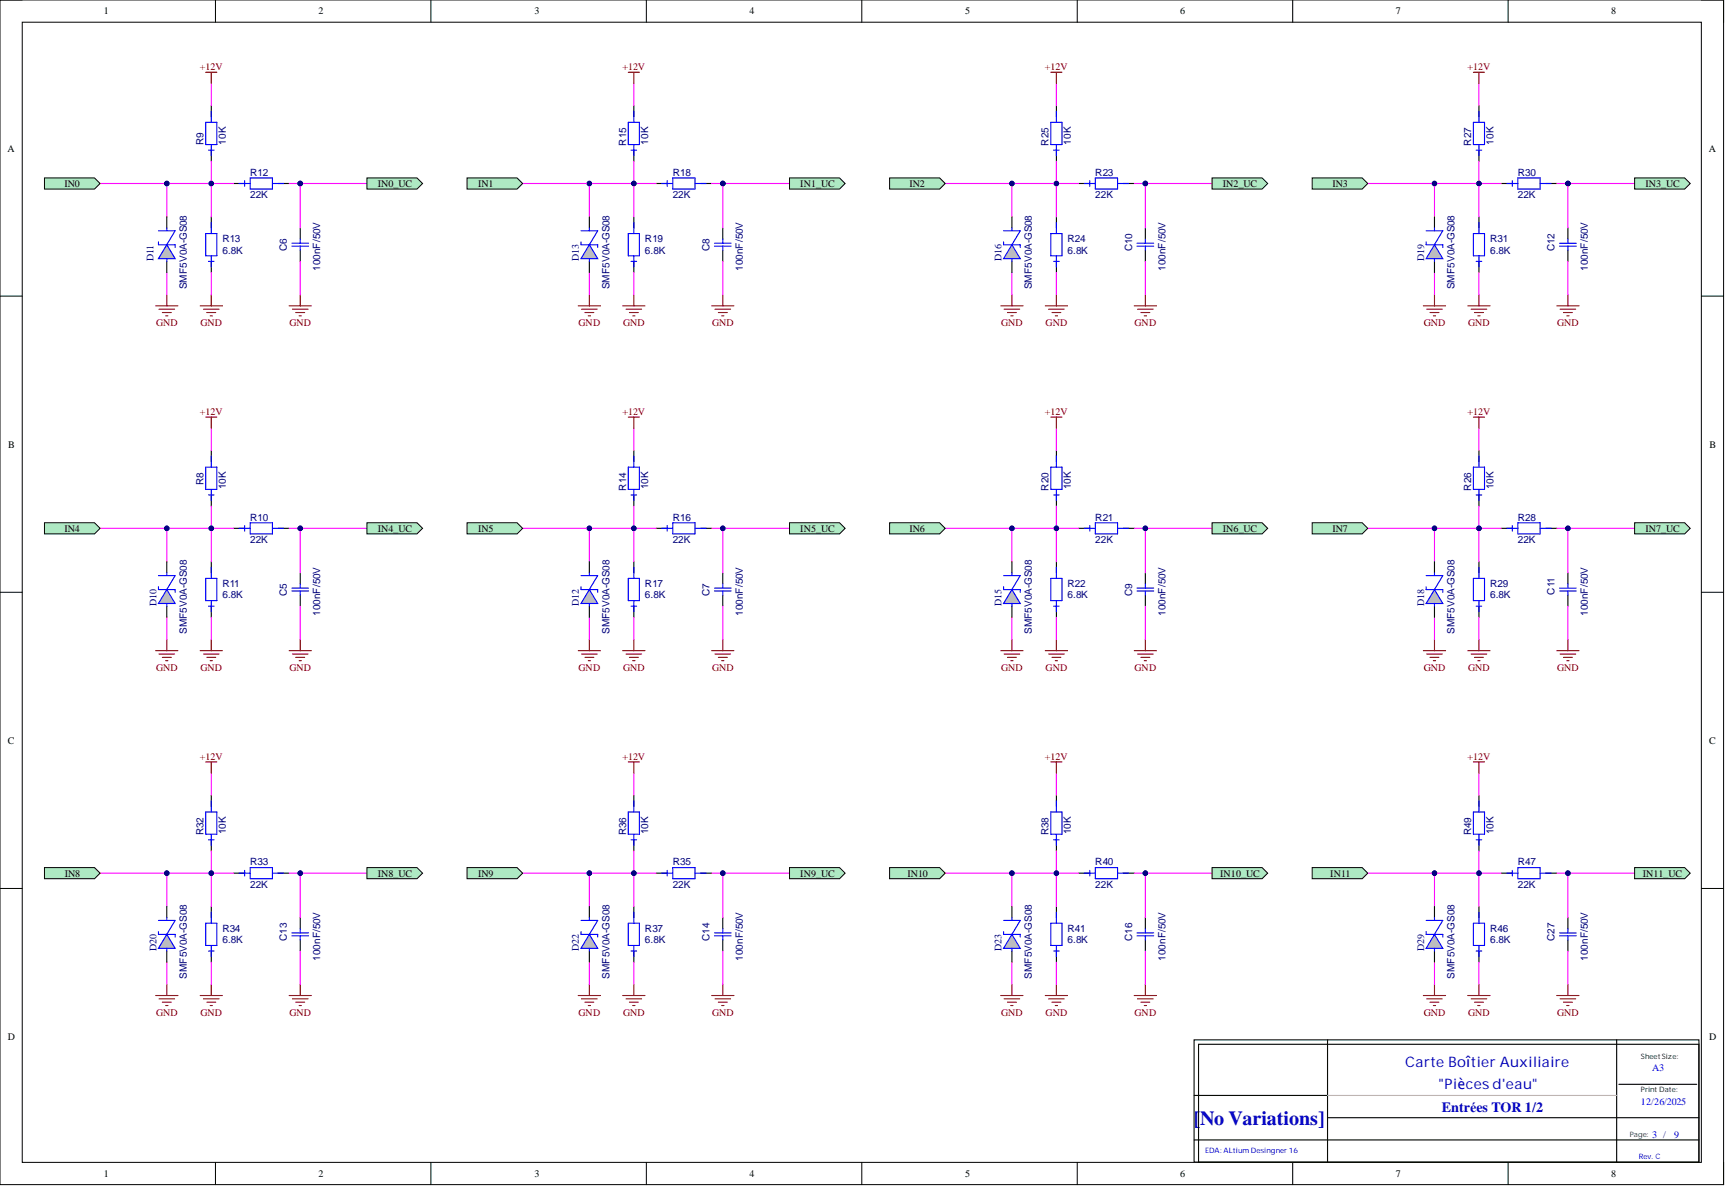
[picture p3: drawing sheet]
<svg xmlns="http://www.w3.org/2000/svg" width="393mm" height="271mm" viewBox="0 0 393 271" stroke-linecap="round" stroke-linejoin="round" font-family="sans-serif">
<defs><g id="words">
<text font-size="4.6" fill="#0000bf" x="271.9" y="256.1">[No Variations]</text>
<g font-size="3.3" fill="#0000bf">
<text x="320.1" y="243">Carte Boîtier Auxiliaire</text>
<text x="327.6" y="248">&quot;Pièces d'eau&quot;</text>
</g>
<text font-size="3.2" fill="#0000bf" x="328.4" y="253.3">Entrées TOR 1/2</text>
<g font-size="2.3">
<text x="23.6" y="3.3">1</text>
<text x="72.5" y="3.3">2</text>
<text x="121.7" y="3.3">3</text>
<text x="170.7" y="3.3">4</text>
<text x="219.8" y="3.3">5</text>
<text x="268.8" y="3.3">6</text>
<text x="317.9" y="3.3">7</text>
<text x="367" y="3.3">8</text>
<text x="1.7" y="34.5">A</text>
<text x="389.2" y="34.5">A</text>
<text x="14.7" y="42.6">IN0</text>
<text x="86" y="42.6">IN0_UC</text>
<text x="108.9" y="42.6">IN1</text>
<text x="182.3" y="42.6">IN1_UC</text>
<text x="207.2" y="42.6">IN2</text>
<text x="278.5" y="42.6">IN2_UC</text>
<text x="303.5" y="42.6">IN3</text>
<text x="374.8" y="42.6">IN3_UC</text>
<text x="1.9" y="101.9">B</text>
<text x="389.4" y="101.9">B</text>
<text x="14.7" y="121.1">IN4</text>
<text x="86" y="121.1">IN4_UC</text>
<text x="108.9" y="121.1">IN5</text>
<text x="182.3" y="121.1">IN5_UC</text>
<text x="207.2" y="121.1">IN6</text>
<text x="278.5" y="121.1">IN6_UC</text>
<text x="303.5" y="121.1">IN7</text>
<text x="374.8" y="121.1">IN7_UC</text>
<text x="1.8" y="169.4">C</text>
<text x="389.3" y="169.4">C</text>
<text x="14.8" y="199.6">IN8</text>
<text x="86" y="199.6">IN8_UC</text>
<text x="108.9" y="199.6">IN9</text>
<text x="182.3" y="199.6">IN9_UC</text>
<text x="206.7" y="199.6">IN10</text>
<text x="277.9" y="199.6">IN10_UC</text>
<text x="303" y="199.6">IN11</text>
<text x="374.2" y="199.6">IN11_UC</text>
<text x="1.8" y="236.9">D</text>
<text x="389.3" y="236.9">D</text>
<text x="23.6" y="268">1</text>
<text x="72.5" y="268">2</text>
<text x="121.7" y="268">3</text>
<text x="170.7" y="268">4</text>
<text x="219.8" y="268">5</text>
<text x="268.8" y="268">6</text>
<text x="317.9" y="268">7</text>
<text x="367" y="268">8</text>
</g>
<g font-size="2.3" fill="#800000">
<text x="45.5" y="16">+12V</text>
<text x="141.7" y="16">+12V</text>
<text x="238" y="16">+12V</text>
<text x="334.2" y="16">+12V</text>
<text x="35.5" y="74.2">GND</text>
<text x="45.7" y="74.2">GND</text>
<text x="65.9" y="74.2">GND</text>
<text x="131.8" y="74.2">GND</text>
<text x="141.9" y="74.2">GND</text>
<text x="162.2" y="74.2">GND</text>
<text x="228" y="74.2">GND</text>
<text x="238.2" y="74.2">GND</text>
<text x="258.4" y="74.2">GND</text>
<text x="324.3" y="74.2">GND</text>
<text x="334.4" y="74.2">GND</text>
<text x="354.7" y="74.2">GND</text>
<text x="45.5" y="94.5">+12V</text>
<text x="141.7" y="94.5">+12V</text>
<text x="238" y="94.5">+12V</text>
<text x="334.2" y="94.5">+12V</text>
<text x="35.5" y="152.8">GND</text>
<text x="45.7" y="152.8">GND</text>
<text x="65.9" y="152.8">GND</text>
<text x="131.8" y="152.8">GND</text>
<text x="141.9" y="152.8">GND</text>
<text x="162.2" y="152.8">GND</text>
<text x="228" y="152.8">GND</text>
<text x="238.2" y="152.8">GND</text>
<text x="258.4" y="152.8">GND</text>
<text x="324.3" y="152.8">GND</text>
<text x="334.4" y="152.8">GND</text>
<text x="354.7" y="152.8">GND</text>
<text x="45.5" y="173">+12V</text>
<text x="141.7" y="173">+12V</text>
<text x="238" y="173">+12V</text>
<text x="334.2" y="173">+12V</text>
<text x="35.5" y="231.3">GND</text>
<text x="45.7" y="231.3">GND</text>
<text x="65.9" y="231.3">GND</text>
<text x="131.8" y="231.3">GND</text>
<text x="141.9" y="231.3">GND</text>
<text x="162.2" y="231.3">GND</text>
<text x="228" y="231.3">GND</text>
<text x="238.2" y="231.3">GND</text>
<text x="258.4" y="231.3">GND</text>
<text x="324.3" y="231.3">GND</text>
<text x="334.4" y="231.3">GND</text>
<text x="354.7" y="231.3">GND</text>
</g>
<g font-size="2.3" fill="#000080">
<text x="46.3" y="32.9" transform="rotate(-90 46.3 32.9)">R9</text>
<text x="51.4" y="32.9" transform="rotate(-90 51.4 32.9)">10K</text>
<text x="142.6" y="33.2" transform="rotate(-90 142.6 33.2)">R15</text>
<text x="147.7" y="32.9" transform="rotate(-90 147.7 32.9)">10K</text>
<text x="238.8" y="33.2" transform="rotate(-90 238.8 33.2)">R25</text>
<text x="243.9" y="32.9" transform="rotate(-90 243.9 32.9)">10K</text>
<text x="335.1" y="33.2" transform="rotate(-90 335.1 33.2)">R27</text>
<text x="340.1" y="32.9" transform="rotate(-90 340.1 32.9)">10K</text>
<text x="57" y="40">R12</text>
<text x="153.2" y="40">R18</text>
<text x="249.5" y="40">R23</text>
<text x="345.7" y="40">R30</text>
<text x="57" y="45.1">22K</text>
<text x="153.2" y="45.1">22K</text>
<text x="249.5" y="45.1">22K</text>
<text x="345.7" y="45.1">22K</text>
<text x="35" y="59.5" transform="rotate(-90 35 59.5)">D11</text>
<text x="50.7" y="57.8">6.8K</text>
<text x="50.7" y="55.2">R13</text>
<text x="65.3" y="57.2" transform="rotate(-90 65.3 57.2)">C6</text>
<text x="131.9" y="59.5" transform="rotate(-90 131.9 59.5)">D13</text>
<text x="146.9" y="57.8">6.8K</text>
<text x="146.9" y="55.2">R19</text>
<text x="161.6" y="57.2" transform="rotate(-90 161.6 57.2)">C8</text>
<text x="228.1" y="59.5" transform="rotate(-90 228.1 59.5)">D16</text>
<text x="243.1" y="57.8">6.8K</text>
<text x="243.1" y="55.2">R24</text>
<text x="257.8" y="57.2" transform="rotate(-90 257.8 57.2)">C10</text>
<text x="324.4" y="59.5" transform="rotate(-90 324.4 59.5)">D19</text>
<text x="339.4" y="57.8">6.8K</text>
<text x="339.4" y="55.2">R31</text>
<text x="354.1" y="57.2" transform="rotate(-90 354.1 57.2)">C12</text>
<text x="42.5" y="65.9" transform="rotate(-90 42.5 65.9)">SMF5V0A-GS08</text>
<text x="72.9" y="61.7" transform="rotate(-90 72.9 61.7)">100nF/50V</text>
<text x="138.8" y="65.9" transform="rotate(-90 138.8 65.9)">SMF5V0A-GS08</text>
<text x="169.2" y="61.7" transform="rotate(-90 169.2 61.7)">100nF/50V</text>
<text x="235" y="65.9" transform="rotate(-90 235 65.9)">SMF5V0A-GS08</text>
<text x="265.4" y="61.7" transform="rotate(-90 265.4 61.7)">100nF/50V</text>
<text x="331.3" y="65.9" transform="rotate(-90 331.3 65.9)">SMF5V0A-GS08</text>
<text x="361.7" y="61.7" transform="rotate(-90 361.7 61.7)">100nF/50V</text>
<text x="46.3" y="110.5" transform="rotate(-90 46.3 110.5)">R8</text>
<text x="51.4" y="111.5" transform="rotate(-90 51.4 111.5)">10K</text>
<text x="142.6" y="111.7" transform="rotate(-90 142.6 111.7)">R14</text>
<text x="147.7" y="111.5" transform="rotate(-90 147.7 111.5)">10K</text>
<text x="238.8" y="111.7" transform="rotate(-90 238.8 111.7)">R20</text>
<text x="243.9" y="111.5" transform="rotate(-90 243.9 111.5)">10K</text>
<text x="335.1" y="111.7" transform="rotate(-90 335.1 111.7)">R26</text>
<text x="340.1" y="111.5" transform="rotate(-90 340.1 111.5)">10K</text>
<text x="57" y="118.6">R10</text>
<text x="153.2" y="118.6">R16</text>
<text x="249.5" y="118.6">R21</text>
<text x="345.7" y="118.6">R28</text>
<text x="57" y="123.6">22K</text>
<text x="153.2" y="123.6">22K</text>
<text x="249.5" y="123.6">22K</text>
<text x="345.7" y="123.6">22K</text>
<text x="50.7" y="136.3">6.8K</text>
<text x="50.7" y="133.8">R11</text>
<text x="65.3" y="135.8" transform="rotate(-90 65.3 135.8)">C5</text>
<text x="146.9" y="136.3">6.8K</text>
<text x="146.9" y="133.8">R17</text>
<text x="161.6" y="135.8" transform="rotate(-90 161.6 135.8)">C7</text>
<text x="243.1" y="136.3">6.8K</text>
<text x="243.1" y="133.8">R22</text>
<text x="257.8" y="135.8" transform="rotate(-90 257.8 135.8)">C9</text>
<text x="339.4" y="136.3">6.8K</text>
<text x="339.4" y="133.8">R29</text>
<text x="354.1" y="135.5" transform="rotate(-90 354.1 135.5)">C11</text>
<text x="35.6" y="138.1" transform="rotate(-90 35.6 138.1)">D10</text>
<text x="72.9" y="140.3" transform="rotate(-90 72.9 140.3)">100nF/50V</text>
<text x="131.9" y="138.1" transform="rotate(-90 131.9 138.1)">D12</text>
<text x="169.2" y="140.3" transform="rotate(-90 169.2 140.3)">100nF/50V</text>
<text x="228.1" y="138.1" transform="rotate(-90 228.1 138.1)">D15</text>
<text x="265.4" y="140.3" transform="rotate(-90 265.4 140.3)">100nF/50V</text>
<text x="324.4" y="138.1" transform="rotate(-90 324.4 138.1)">D18</text>
<text x="361.7" y="140.3" transform="rotate(-90 361.7 140.3)">100nF/50V</text>
<text x="42.5" y="144.4" transform="rotate(-90 42.5 144.4)">SMF5V0A-GS08</text>
<text x="138.8" y="144.4" transform="rotate(-90 138.8 144.4)">SMF5V0A-GS08</text>
<text x="235" y="144.4" transform="rotate(-90 235 144.4)">SMF5V0A-GS08</text>
<text x="331.3" y="144.4" transform="rotate(-90 331.3 144.4)">SMF5V0A-GS08</text>
<text x="46.3" y="190.3" transform="rotate(-90 46.3 190.3)">R32</text>
<text x="51.4" y="190" transform="rotate(-90 51.4 190)">10K</text>
<text x="142.6" y="190.3" transform="rotate(-90 142.6 190.3)">R36</text>
<text x="147.7" y="190" transform="rotate(-90 147.7 190)">10K</text>
<text x="238.8" y="190.3" transform="rotate(-90 238.8 190.3)">R38</text>
<text x="243.9" y="190" transform="rotate(-90 243.9 190)">10K</text>
<text x="335.1" y="190.3" transform="rotate(-90 335.1 190.3)">R49</text>
<text x="340.1" y="190" transform="rotate(-90 340.1 190)">10K</text>
<text x="57" y="197.1">R33</text>
<text x="153.2" y="197.1">R35</text>
<text x="249.5" y="197.1">R40</text>
<text x="345.7" y="197.1">R47</text>
<text x="57" y="202.2">22K</text>
<text x="153.2" y="202.2">22K</text>
<text x="249.5" y="202.2">22K</text>
<text x="345.7" y="202.2">22K</text>
<text x="50.7" y="214.8">6.8K</text>
<text x="50.7" y="212.3">R34</text>
<text x="65.3" y="214.3" transform="rotate(-90 65.3 214.3)">C13</text>
<text x="146.9" y="214.8">6.8K</text>
<text x="146.9" y="212.3">R37</text>
<text x="161.6" y="214.3" transform="rotate(-90 161.6 214.3)">C14</text>
<text x="243.1" y="214.8">6.8K</text>
<text x="243.1" y="212.3">R41</text>
<text x="257.8" y="214.3" transform="rotate(-90 257.8 214.3)">C16</text>
<text x="339.4" y="214.8">6.8K</text>
<text x="339.4" y="212.3">R46</text>
<text x="354.1" y="214.3" transform="rotate(-90 354.1 214.3)">C27</text>
<text x="35.6" y="216.6" transform="rotate(-90 35.6 216.6)">D20</text>
<text x="72.9" y="218.8" transform="rotate(-90 72.9 218.8)">100nF/50V</text>
<text x="131.9" y="216.6" transform="rotate(-90 131.9 216.6)">D22</text>
<text x="169.2" y="218.8" transform="rotate(-90 169.2 218.8)">100nF/50V</text>
<text x="228.1" y="216.6" transform="rotate(-90 228.1 216.6)">D23</text>
<text x="265.4" y="218.8" transform="rotate(-90 265.4 218.8)">100nF/50V</text>
<text x="324.4" y="216.6" transform="rotate(-90 324.4 216.6)">D29</text>
<text x="361.7" y="218.8" transform="rotate(-90 361.7 218.8)">100nF/50V</text>
<text x="42.5" y="222.9" transform="rotate(-90 42.5 222.9)">SMF5V0A-GS08</text>
<text x="138.8" y="222.9" transform="rotate(-90 138.8 222.9)">SMF5V0A-GS08</text>
<text x="235" y="222.9" transform="rotate(-90 235 222.9)">SMF5V0A-GS08</text>
<text x="331.3" y="222.9" transform="rotate(-90 331.3 222.9)">SMF5V0A-GS08</text>
</g>
<g font-size="2.3" fill="#00f">
<text x="376.3" y="244">A3</text>
<text x="373.7" y="251.6">12/26/2025</text>
<text x="376.3" y="259.2">3 /</text>
<text x="381.3" y="259.2">9</text>
</g>
<text font-size="1.7" fill="#172721" x="373.7" y="241.2">SheetSize:</text>
<text font-size="1.7" fill="#001b31" x="373.7" y="248.8">Print Date:</text>
<g font-size="1.7" fill="#00f">
<text x="274.5" y="262.7">EDA: ALtium Desingner 16</text>
<text x="373.2" y="264">Rev. C</text>
</g>
<text font-size="1.7" fill="#323543" x="371.2" y="258.9">Page:</text>
</g></defs>
<g fill="none" stroke="#000" stroke-width=".23">
<path d="M0 0h392.6v269.8h-392.6zM0 0h5.1M49.1 0v5.1M98.1 0v5.1M147.2 0v5.1M196.3 0v5.1M245.4 0v5.1M294.4 0v5.1M343.5 0v5.1M387.5 0h5.1v5.1M5.1 5.1h382.4v259.6h-382.4zM0 67.4h5.1"/>
<path d="M387.5 67.4h5.1M0 134.9h5.1M387.5 134.9h5.1M0 202.4h5.1M387.5 202.4h5.1M49.1 264.7v5.1M98.1 264.7v5.1M147.2 264.7v5.1M196.3 264.7v5.1M245.4 264.7v5.1M294.4 264.7v5.1M343.5 264.7v5.1"/>
<path d="M392.6 264.7v5.1"/>
</g>
<path d="M53.2 41.8h2.5M63.3 41.8h2.6M68.4 51.9v2.6M68.4 57v2.5" fill="none" stroke="#000" stroke-width=".25"/>
<path d="M54.5 41.8h2.5M55.7 41.2v1.2M57 40.5h5.1v2.6h-5.1zM62.1 41.8h2.5M66.5 56.1h3.8M66.5 55.4h3.8M68.4 54.5v.9M68.4 56.1v.9" fill="none" stroke="#00f" stroke-width=".25"/>
<path d="M65.9 69.7h5M66.6 70.4h3.6M67.4 71.2h2M68.1 71.9h.5M68.4 67.1v2.6" fill="none" stroke="#800000" stroke-width=".25"/>
<path d="M68.4 59.5v7.6M68.4 41.8h15.2" fill="none" stroke="#f0f" stroke-width=".25"/>
<circle cx="68.4" cy="41.8" r=".51" fill="#000080"/>
<circle cx="68.4" cy="41.8" r=".51" fill="none" stroke="#000080" stroke-width=".23"/>
<path d="M48.1 24.1v2.5M48.1 34.2v2.5" fill="none" stroke="#000" stroke-width=".25"/>
<path d="M46.9 27.9h2.5v5h-2.5zM47.5 34.2h1.3M48.1 25.3v2.6M48.1 32.9v2.6" fill="none" stroke="#00f" stroke-width=".25"/>
<path d="M48.1 36.7v5.1h5.1" fill="none" stroke="#f0f" stroke-width=".25"/>
<circle cx="48.1" cy="41.8" r=".51" fill="#000080"/>
<circle cx="48.1" cy="41.8" r=".51" fill="none" stroke="#000080" stroke-width=".23"/>
<path d="M48.1 19v5.1M38 41.8v7.6" fill="none" stroke="#f0f" stroke-width=".25"/>
<circle cx="38" cy="41.8" r=".51" fill="#000080"/>
<circle cx="38" cy="41.8" r=".51" fill="none" stroke="#000080" stroke-width=".23"/>
<path d="M35.5 69.7h5M36.2 70.4h3.6M37 71.2h2M37.7 71.9h.5M38 67.1v2.6" fill="none" stroke="#800000" stroke-width=".25"/>
<path d="M38 62.1v5" fill="none" stroke="#f0f" stroke-width=".25"/>
<path d="M83.6 40.5h11.4l1.2 1.3-1.2 1.3h-11.4z" fill-rule="evenodd" fill="#aee9c3"/>
<path d="M83.6 40.5h11.4l1.2 1.3-1.2 1.3h-11.4z" fill="none" stroke="#000" stroke-width=".23"/>
<path d="M46.9 16.5h2.5M48.1 16.5v2.5M45.6 69.7h5.1M46.3 70.4h3.6M47.1 71.2h2M47.9 71.9h.5M48.1 67.1v2.6" fill="none" stroke="#800000" stroke-width=".25"/>
<path d="M48.1 49.4v2.5M48.1 59.5v2.6" fill="none" stroke="#000" stroke-width=".25"/>
<path d="M46.9 53.2h2.5v5.1h-2.5zM47.5 59.5h1.3M48.1 50.7v2.5M48.1 58.3v2.5" fill="none" stroke="#00f" stroke-width=".25"/>
<path d="M22.8 41.8h25.3v7.6M48.1 62.1v5" fill="none" stroke="#f0f" stroke-width=".25"/>
<circle cx="48.1" cy="41.8" r=".51" fill="#000080"/>
<circle cx="48.1" cy="41.8" r=".51" fill="none" stroke="#000080" stroke-width=".23"/>
<circle cx="38" cy="41.8" r=".51" fill="#000080"/>
<circle cx="38" cy="41.8" r=".51" fill="none" stroke="#000080" stroke-width=".23"/>
<path d="M10.1 40.5h11.4l1.3 1.3-1.3 1.3h-11.4z" fill-rule="evenodd" fill="#aee9c3"/>
<path d="M10.1 40.5h11.4l1.3 1.3-1.3 1.3h-11.4z" fill="none" stroke="#000" stroke-width=".23"/>
<path d="M149.4 41.8h2.6M159.6 41.8h2.5M164.6 51.9v2.6M164.6 57v2.5" fill="none" stroke="#000" stroke-width=".25"/>
<path d="M150.7 41.8h2.5M152 41.2v1.2M153.2 40.5h5.1v2.6h-5.1zM158.3 41.8h2.5M162.7 56.1h3.8M162.7 55.4h3.8M164.6 54.5v.9M164.6 56.1v.9" fill="none" stroke="#00f" stroke-width=".25"/>
<path d="M162.1 69.7h5.1M162.9 70.4h3.5M163.6 71.2h2M164.4 71.9h.5M164.6 67.1v2.6" fill="none" stroke="#800000" stroke-width=".25"/>
<path d="M164.6 59.5v7.6M164.6 41.8h15.2" fill="none" stroke="#f0f" stroke-width=".25"/>
<circle cx="164.6" cy="41.8" r=".51" fill="#000080"/>
<circle cx="164.6" cy="41.8" r=".51" fill="none" stroke="#000080" stroke-width=".23"/>
<path d="M144.4 24.1v2.5M144.4 34.2v2.5" fill="none" stroke="#000" stroke-width=".25"/>
<path d="M143.1 27.9h2.5v5h-2.5zM143.7 34.2h1.3M144.4 25.3v2.6M144.4 32.9v2.6" fill="none" stroke="#00f" stroke-width=".25"/>
<path d="M144.4 36.7v5.1h5" fill="none" stroke="#f0f" stroke-width=".25"/>
<circle cx="144.4" cy="41.8" r=".51" fill="#000080"/>
<circle cx="144.4" cy="41.8" r=".51" fill="none" stroke="#000080" stroke-width=".23"/>
<path d="M144.4 19v5.1M134.2 41.8v7.6" fill="none" stroke="#f0f" stroke-width=".25"/>
<circle cx="134.2" cy="41.8" r=".51" fill="#000080"/>
<circle cx="134.2" cy="41.8" r=".51" fill="none" stroke="#000080" stroke-width=".23"/>
<path d="M131.7 69.7h5.1M132.5 70.4h3.5M133.2 71.2h2M134 71.9h.5M134.2 67.1v2.6" fill="none" stroke="#800000" stroke-width=".25"/>
<path d="M134.2 62.1v5" fill="none" stroke="#f0f" stroke-width=".25"/>
<path d="M179.8 40.5h11.4l1.3 1.3-1.3 1.3h-11.4z" fill-rule="evenodd" fill="#aee9c3"/>
<path d="M179.8 40.5h11.4l1.3 1.3-1.3 1.3h-11.4z" fill="none" stroke="#000" stroke-width=".23"/>
<path d="M143.1 16.5h2.5M144.4 16.5v2.5M141.8 69.7h5.1M142.6 70.4h3.5M143.4 71.2h2M144.1 71.9h.5M144.4 67.1v2.6" fill="none" stroke="#800000" stroke-width=".25"/>
<path d="M144.4 49.4v2.5M144.4 59.5v2.6" fill="none" stroke="#000" stroke-width=".25"/>
<path d="M143.1 53.2h2.5v5.1h-2.5zM143.7 59.5h1.3M144.4 50.7v2.5M144.4 58.3v2.5" fill="none" stroke="#00f" stroke-width=".25"/>
<path d="M119 41.8h25.4v7.6M144.4 62.1v5" fill="none" stroke="#f0f" stroke-width=".25"/>
<circle cx="144.4" cy="41.8" r=".51" fill="#000080"/>
<circle cx="144.4" cy="41.8" r=".51" fill="none" stroke="#000080" stroke-width=".23"/>
<circle cx="134.2" cy="41.8" r=".51" fill="#000080"/>
<circle cx="134.2" cy="41.8" r=".51" fill="none" stroke="#000080" stroke-width=".23"/>
<path d="M106.4 40.5h11.4l1.2 1.3-1.2 1.3h-11.4z" fill-rule="evenodd" fill="#aee9c3"/>
<path d="M106.4 40.5h11.4l1.2 1.3-1.2 1.3h-11.4z" fill="none" stroke="#000" stroke-width=".23"/>
<path d="M245.7 41.8h2.5M255.8 41.8h2.5M260.9 51.9v2.6M260.9 57v2.5" fill="none" stroke="#000" stroke-width=".25"/>
<path d="M246.9 41.8h2.6M248.2 41.2v1.2M249.5 40.5h5v2.6h-5zM254.5 41.8h2.6M259 56.1h3.8M259 55.4h3.8M260.9 54.5v.9M260.9 56.1v.9" fill="none" stroke="#00f" stroke-width=".25"/>
<path d="M258.3 69.7h5.1M259.1 70.4h3.5M259.9 71.2h2M260.6 71.9h.5M260.9 67.1v2.6" fill="none" stroke="#800000" stroke-width=".25"/>
<path d="M260.9 59.5v7.6M260.9 41.8h15.2" fill="none" stroke="#f0f" stroke-width=".25"/>
<circle cx="260.9" cy="41.8" r=".51" fill="#000080"/>
<circle cx="260.9" cy="41.8" r=".51" fill="none" stroke="#000080" stroke-width=".23"/>
<path d="M240.6 24.1v2.5M240.6 34.2v2.5" fill="none" stroke="#000" stroke-width=".25"/>
<path d="M239.3 27.9h2.6v5h-2.6zM240 34.2h1.2M240.6 25.3v2.6M240.6 32.9v2.6" fill="none" stroke="#00f" stroke-width=".25"/>
<path d="M240.6 36.7v5.1h5.1" fill="none" stroke="#f0f" stroke-width=".25"/>
<circle cx="240.6" cy="41.8" r=".51" fill="#000080"/>
<circle cx="240.6" cy="41.8" r=".51" fill="none" stroke="#000080" stroke-width=".23"/>
<path d="M240.6 19v5.1M230.5 41.8v7.6" fill="none" stroke="#f0f" stroke-width=".25"/>
<circle cx="230.5" cy="41.8" r=".51" fill="#000080"/>
<circle cx="230.5" cy="41.8" r=".51" fill="none" stroke="#000080" stroke-width=".23"/>
<path d="M227.9 69.7h5.1M228.7 70.4h3.6M229.5 71.2h2M230.2 71.9h.5M230.5 67.1v2.6" fill="none" stroke="#800000" stroke-width=".25"/>
<path d="M230.5 62.1v5" fill="none" stroke="#f0f" stroke-width=".25"/>
<path d="M276.1 40.5h11.4l1.2 1.3-1.2 1.3h-11.4z" fill-rule="evenodd" fill="#aee9c3"/>
<path d="M276.1 40.5h11.4l1.2 1.3-1.2 1.3h-11.4z" fill="none" stroke="#000" stroke-width=".23"/>
<path d="M239.3 16.5h2.6M240.6 16.5v2.5M238.1 69.7h5M238.8 70.4h3.6M239.6 71.2h2M240.4 71.9h.5M240.6 67.1v2.6" fill="none" stroke="#800000" stroke-width=".25"/>
<path d="M240.6 49.4v2.5M240.6 59.5v2.6" fill="none" stroke="#000" stroke-width=".25"/>
<path d="M239.3 53.2h2.6v5.1h-2.6zM240 59.5h1.2M240.6 50.7v2.5M240.6 58.3v2.5" fill="none" stroke="#00f" stroke-width=".25"/>
<path d="M215.3 41.8h25.3v7.6M240.6 62.1v5" fill="none" stroke="#f0f" stroke-width=".25"/>
<circle cx="240.6" cy="41.8" r=".51" fill="#000080"/>
<circle cx="240.6" cy="41.8" r=".51" fill="none" stroke="#000080" stroke-width=".23"/>
<circle cx="230.5" cy="41.8" r=".51" fill="#000080"/>
<circle cx="230.5" cy="41.8" r=".51" fill="none" stroke="#000080" stroke-width=".23"/>
<path d="M202.6 40.5h11.4l1.3 1.3-1.3 1.3h-11.4z" fill-rule="evenodd" fill="#aee9c3"/>
<path d="M202.6 40.5h11.4l1.3 1.3-1.3 1.3h-11.4z" fill="none" stroke="#000" stroke-width=".23"/>
<path d="M341.9 41.8h2.5M352 41.8h2.6M357.1 51.9v2.6M357.1 57v2.5" fill="none" stroke="#000" stroke-width=".25"/>
<path d="M343.2 41.8h2.5M344.4 41.2v1.2M345.7 40.5h5.1v2.6h-5.1zM350.8 41.8h2.5M355.2 56.1h3.8M355.2 55.4h3.8M357.1 54.5v.9M357.1 56.1v.9" fill="none" stroke="#00f" stroke-width=".25"/>
<path d="M354.6 69.7h5M355.3 70.4h3.6M356.1 71.2h2M356.9 71.9h.5M357.1 67.1v2.6" fill="none" stroke="#800000" stroke-width=".25"/>
<path d="M357.1 59.5v7.6M357.1 41.8h15.2" fill="none" stroke="#f0f" stroke-width=".25"/>
<circle cx="357.1" cy="41.8" r=".51" fill="#000080"/>
<circle cx="357.1" cy="41.8" r=".51" fill="none" stroke="#000080" stroke-width=".23"/>
<path d="M336.9 24.1v2.5M336.9 34.2v2.5" fill="none" stroke="#000" stroke-width=".25"/>
<path d="M335.6 27.9h2.5v5h-2.5zM336.2 34.2h1.3M336.9 25.3v2.6M336.9 32.9v2.6" fill="none" stroke="#00f" stroke-width=".25"/>
<path d="M336.9 36.7v5.1h5" fill="none" stroke="#f0f" stroke-width=".25"/>
<circle cx="336.9" cy="41.8" r=".51" fill="#000080"/>
<circle cx="336.9" cy="41.8" r=".51" fill="none" stroke="#000080" stroke-width=".23"/>
<path d="M336.9 19v5.1M326.7 41.8v7.6" fill="none" stroke="#f0f" stroke-width=".25"/>
<circle cx="326.7" cy="41.8" r=".51" fill="#000080"/>
<circle cx="326.7" cy="41.8" r=".51" fill="none" stroke="#000080" stroke-width=".23"/>
<path d="M324.2 69.7h5.1M324.9 70.4h3.6M325.7 71.2h2M326.5 71.9h.5M326.7 67.1v2.6" fill="none" stroke="#800000" stroke-width=".25"/>
<path d="M326.7 62.1v5" fill="none" stroke="#f0f" stroke-width=".25"/>
<path d="M372.3 40.5h11.4l1.3 1.3-1.3 1.3h-11.4z" fill-rule="evenodd" fill="#aee9c3"/>
<path d="M372.3 40.5h11.4l1.3 1.3-1.3 1.3h-11.4z" fill="none" stroke="#000" stroke-width=".23"/>
<path d="M335.6 16.5h2.5M336.9 16.5v2.5M334.3 69.7h5.1M335.1 70.4h3.5M335.8 71.2h2.1M336.6 71.9h.5M336.9 67.1v2.6" fill="none" stroke="#800000" stroke-width=".25"/>
<path d="M336.9 49.4v2.5M336.9 59.5v2.6" fill="none" stroke="#000" stroke-width=".25"/>
<path d="M335.6 53.2h2.5v5.1h-2.5zM336.2 59.5h1.3M336.9 50.7v2.5M336.9 58.3v2.5" fill="none" stroke="#00f" stroke-width=".25"/>
<path d="M311.5 41.8h25.4v7.6M336.9 62.1v5" fill="none" stroke="#f0f" stroke-width=".25"/>
<circle cx="336.9" cy="41.8" r=".51" fill="#000080"/>
<circle cx="336.9" cy="41.8" r=".51" fill="none" stroke="#000080" stroke-width=".23"/>
<circle cx="326.7" cy="41.8" r=".51" fill="#000080"/>
<circle cx="326.7" cy="41.8" r=".51" fill="none" stroke="#000080" stroke-width=".23"/>
<path d="M298.9 40.5h11.4l1.2 1.3-1.2 1.3h-11.4z" fill-rule="evenodd" fill="#aee9c3"/>
<path d="M298.9 40.5h11.4l1.2 1.3-1.2 1.3h-11.4z" fill="none" stroke="#000" stroke-width=".23"/>
<path d="M53.2 120.3h2.5M63.3 120.3h2.6M68.4 130.5v2.5M68.4 135.5v2.6" fill="none" stroke="#000" stroke-width=".25"/>
<path d="M55.7 119.7v1.3M57 119.1h5.1v2.5h-5.1zM54.5 120.3h2.5M62.1 120.3h2.5M66.5 134.6h3.8M66.5 133.9h3.8M68.4 133v1M68.4 134.6v.9" fill="none" stroke="#00f" stroke-width=".25"/>
<path d="M65.9 120.3h2.5v10.2" fill="none" stroke="#f0f" stroke-width=".25"/>
<circle cx="68.4" cy="120.3" r=".51" fill="#000080"/>
<circle cx="68.4" cy="120.3" r=".51" fill="none" stroke="#000080" stroke-width=".23"/>
<path d="M65.9 148.2h5M66.6 149h3.6M67.4 149.7h2M68.1 150.5h.5M68.4 145.7v2.5" fill="none" stroke="#800000" stroke-width=".25"/>
<path d="M68.4 138.1v7.6M68.4 120.3h15.2" fill="none" stroke="#f0f" stroke-width=".25"/>
<circle cx="68.4" cy="120.3" r=".51" fill="#000080"/>
<circle cx="68.4" cy="120.3" r=".51" fill="none" stroke="#000080" stroke-width=".23"/>
<path d="M48.1 102.6v2.5M48.1 112.7v2.6" fill="none" stroke="#000" stroke-width=".25"/>
<path d="M46.9 106.4h2.5v5.1h-2.5zM47.5 112.7h1.3M48.1 103.9v2.5M48.1 111.5v2.5" fill="none" stroke="#00f" stroke-width=".25"/>
<path d="M48.1 115.3v5h5.1" fill="none" stroke="#f0f" stroke-width=".25"/>
<circle cx="48.1" cy="120.3" r=".51" fill="#000080"/>
<circle cx="48.1" cy="120.3" r=".51" fill="none" stroke="#000080" stroke-width=".23"/>
<path d="M48.1 97.5v5.1M38 120.3v7.6" fill="none" stroke="#f0f" stroke-width=".25"/>
<circle cx="38" cy="120.3" r=".51" fill="#000080"/>
<circle cx="38" cy="120.3" r=".51" fill="none" stroke="#000080" stroke-width=".23"/>
<path d="M35.5 148.2h5M36.2 149h3.6M37 149.7h2M37.7 150.5h.5M38 145.7v2.5" fill="none" stroke="#800000" stroke-width=".25"/>
<path d="M38 140.6v5.1" fill="none" stroke="#f0f" stroke-width=".25"/>
<path d="M83.6 119.1h11.4l1.2 1.2-1.2 1.3h-11.4z" fill-rule="evenodd" fill="#aee9c3"/>
<path d="M83.6 119.1h11.4l1.2 1.2-1.2 1.3h-11.4z" fill="none" stroke="#000" stroke-width=".23"/>
<path d="M46.9 95h2.5M48.1 95v2.5M45.6 148.2h5.1M46.3 149h3.6M47.1 149.7h2M47.9 150.5h.5M48.1 145.7v2.5" fill="none" stroke="#800000" stroke-width=".25"/>
<path d="M48.1 127.9v2.6M48.1 138.1v2.5" fill="none" stroke="#000" stroke-width=".25"/>
<path d="M46.9 131.7h2.5v5.1h-2.5zM47.5 138.1h1.3M48.1 129.2v2.5M48.1 136.8v2.5" fill="none" stroke="#00f" stroke-width=".25"/>
<path d="M22.8 120.3h25.3v7.6M48.1 140.6v5.1" fill="none" stroke="#f0f" stroke-width=".25"/>
<circle cx="48.1" cy="120.3" r=".51" fill="#000080"/>
<circle cx="48.1" cy="120.3" r=".51" fill="none" stroke="#000080" stroke-width=".23"/>
<circle cx="38" cy="120.3" r=".51" fill="#000080"/>
<circle cx="38" cy="120.3" r=".51" fill="none" stroke="#000080" stroke-width=".23"/>
<path d="M10.1 119.1h11.4l1.3 1.2-1.3 1.3h-11.4z" fill-rule="evenodd" fill="#aee9c3"/>
<path d="M10.1 119.1h11.4l1.3 1.2-1.3 1.3h-11.4z" fill="none" stroke="#000" stroke-width=".23"/>
<path d="M149.4 120.3h2.6M159.6 120.3h2.5M164.6 130.5v2.5M164.6 135.5v2.6" fill="none" stroke="#000" stroke-width=".25"/>
<path d="M152 119.7v1.3M153.2 119.1h5.1v2.5h-5.1zM150.7 120.3h2.5M158.3 120.3h2.5M162.7 134.6h3.8M162.7 133.9h3.8M164.6 133v1M164.6 134.6v.9" fill="none" stroke="#00f" stroke-width=".25"/>
<path d="M162.1 120.3h2.5v10.2" fill="none" stroke="#f0f" stroke-width=".25"/>
<circle cx="164.6" cy="120.3" r=".51" fill="#000080"/>
<circle cx="164.6" cy="120.3" r=".51" fill="none" stroke="#000080" stroke-width=".23"/>
<path d="M162.1 148.2h5.1M162.9 149h3.5M163.6 149.7h2M164.4 150.5h.5M164.6 145.7v2.5" fill="none" stroke="#800000" stroke-width=".25"/>
<path d="M164.6 138.1v7.6M164.6 120.3h15.2" fill="none" stroke="#f0f" stroke-width=".25"/>
<circle cx="164.6" cy="120.3" r=".51" fill="#000080"/>
<circle cx="164.6" cy="120.3" r=".51" fill="none" stroke="#000080" stroke-width=".23"/>
<path d="M144.4 102.6v2.5M144.4 112.7v2.6" fill="none" stroke="#000" stroke-width=".25"/>
<path d="M143.1 106.4h2.5v5.1h-2.5zM143.7 112.7h1.3M144.4 103.9v2.5M144.4 111.5v2.5" fill="none" stroke="#00f" stroke-width=".25"/>
<path d="M144.4 115.3v5h5" fill="none" stroke="#f0f" stroke-width=".25"/>
<circle cx="144.4" cy="120.3" r=".51" fill="#000080"/>
<circle cx="144.4" cy="120.3" r=".51" fill="none" stroke="#000080" stroke-width=".23"/>
<path d="M144.4 97.5v5.1M134.2 120.3v7.6" fill="none" stroke="#f0f" stroke-width=".25"/>
<circle cx="134.2" cy="120.3" r=".51" fill="#000080"/>
<circle cx="134.2" cy="120.3" r=".51" fill="none" stroke="#000080" stroke-width=".23"/>
<path d="M131.7 148.2h5.1M132.5 149h3.5M133.2 149.7h2M134 150.5h.5M134.2 145.7v2.5" fill="none" stroke="#800000" stroke-width=".25"/>
<path d="M134.2 140.6v5.1" fill="none" stroke="#f0f" stroke-width=".25"/>
<path d="M179.8 119.1h11.4l1.3 1.2-1.3 1.3h-11.4z" fill-rule="evenodd" fill="#aee9c3"/>
<path d="M179.8 119.1h11.4l1.3 1.2-1.3 1.3h-11.4z" fill="none" stroke="#000" stroke-width=".23"/>
<path d="M143.1 95h2.5M144.4 95v2.5M141.8 148.2h5.1M142.6 149h3.5M143.4 149.7h2M144.1 150.5h.5M144.4 145.7v2.5" fill="none" stroke="#800000" stroke-width=".25"/>
<path d="M144.4 127.9v2.6M144.4 138.1v2.5" fill="none" stroke="#000" stroke-width=".25"/>
<path d="M143.1 131.7h2.5v5.1h-2.5zM143.7 138.1h1.3M144.4 129.2v2.5M144.4 136.8v2.5" fill="none" stroke="#00f" stroke-width=".25"/>
<path d="M119 120.3h25.4v7.6M144.4 140.6v5.1" fill="none" stroke="#f0f" stroke-width=".25"/>
<circle cx="144.4" cy="120.3" r=".51" fill="#000080"/>
<circle cx="144.4" cy="120.3" r=".51" fill="none" stroke="#000080" stroke-width=".23"/>
<circle cx="134.2" cy="120.3" r=".51" fill="#000080"/>
<circle cx="134.2" cy="120.3" r=".51" fill="none" stroke="#000080" stroke-width=".23"/>
<path d="M106.4 119.1h11.4l1.2 1.2-1.2 1.3h-11.4z" fill-rule="evenodd" fill="#aee9c3"/>
<path d="M106.4 119.1h11.4l1.2 1.2-1.2 1.3h-11.4z" fill="none" stroke="#000" stroke-width=".23"/>
<path d="M245.7 120.3h2.5M255.8 120.3h2.5M260.9 130.5v2.5M260.9 135.5v2.6" fill="none" stroke="#000" stroke-width=".25"/>
<path d="M248.2 119.7v1.3M249.5 119.1h5v2.5h-5zM246.9 120.3h2.6M254.5 120.3h2.6M259 134.6h3.8M259 133.9h3.8M260.9 133v1M260.9 134.6v.9" fill="none" stroke="#00f" stroke-width=".25"/>
<path d="M258.3 120.3h2.6v10.2" fill="none" stroke="#f0f" stroke-width=".25"/>
<circle cx="260.9" cy="120.3" r=".51" fill="#000080"/>
<circle cx="260.9" cy="120.3" r=".51" fill="none" stroke="#000080" stroke-width=".23"/>
<path d="M258.3 148.2h5.1M259.1 149h3.5M259.9 149.7h2M260.6 150.5h.5M260.9 145.7v2.5" fill="none" stroke="#800000" stroke-width=".25"/>
<path d="M260.9 138.1v7.6M260.9 120.3h15.2" fill="none" stroke="#f0f" stroke-width=".25"/>
<circle cx="260.9" cy="120.3" r=".51" fill="#000080"/>
<circle cx="260.9" cy="120.3" r=".51" fill="none" stroke="#000080" stroke-width=".23"/>
<path d="M240.6 102.6v2.5M240.6 112.7v2.6" fill="none" stroke="#000" stroke-width=".25"/>
<path d="M239.3 106.4h2.6v5.1h-2.6zM240 112.7h1.2M240.6 103.9v2.5M240.6 111.5v2.5" fill="none" stroke="#00f" stroke-width=".25"/>
<path d="M240.6 115.3v5h5.1" fill="none" stroke="#f0f" stroke-width=".25"/>
<circle cx="240.6" cy="120.3" r=".51" fill="#000080"/>
<circle cx="240.6" cy="120.3" r=".51" fill="none" stroke="#000080" stroke-width=".23"/>
<path d="M240.6 97.5v5.1M230.5 120.3v7.6" fill="none" stroke="#f0f" stroke-width=".25"/>
<circle cx="230.5" cy="120.3" r=".51" fill="#000080"/>
<circle cx="230.5" cy="120.3" r=".51" fill="none" stroke="#000080" stroke-width=".23"/>
<path d="M227.9 148.2h5.1M228.7 149h3.6M229.5 149.7h2M230.2 150.5h.5M230.5 145.7v2.5" fill="none" stroke="#800000" stroke-width=".25"/>
<path d="M230.5 140.6v5.1" fill="none" stroke="#f0f" stroke-width=".25"/>
<path d="M276.1 119.1h11.4l1.2 1.2-1.2 1.3h-11.4z" fill-rule="evenodd" fill="#aee9c3"/>
<path d="M276.1 119.1h11.4l1.2 1.2-1.2 1.3h-11.4z" fill="none" stroke="#000" stroke-width=".23"/>
<path d="M239.3 95h2.6M240.6 95v2.5M238.1 148.2h5M238.8 149h3.6M239.6 149.7h2M240.4 150.5h.5M240.6 145.7v2.5" fill="none" stroke="#800000" stroke-width=".25"/>
<path d="M240.6 127.9v2.6M240.6 138.1v2.5" fill="none" stroke="#000" stroke-width=".25"/>
<path d="M239.3 131.7h2.6v5.1h-2.6zM240 138.1h1.2M240.6 129.2v2.5M240.6 136.8v2.5" fill="none" stroke="#00f" stroke-width=".25"/>
<path d="M215.3 120.3h25.3v7.6M240.6 140.6v5.1" fill="none" stroke="#f0f" stroke-width=".25"/>
<circle cx="240.6" cy="120.3" r=".51" fill="#000080"/>
<circle cx="240.6" cy="120.3" r=".51" fill="none" stroke="#000080" stroke-width=".23"/>
<circle cx="230.5" cy="120.3" r=".51" fill="#000080"/>
<circle cx="230.5" cy="120.3" r=".51" fill="none" stroke="#000080" stroke-width=".23"/>
<path d="M202.6 119.1h11.4l1.3 1.2-1.3 1.3h-11.4z" fill-rule="evenodd" fill="#aee9c3"/>
<path d="M202.6 119.1h11.4l1.3 1.2-1.3 1.3h-11.4z" fill="none" stroke="#000" stroke-width=".23"/>
<path d="M341.9 120.3h2.5M352 120.3h2.6M357.1 130.5v2.5M357.1 135.5v2.6" fill="none" stroke="#000" stroke-width=".25"/>
<path d="M344.4 119.7v1.3M345.7 119.1h5.1v2.5h-5.1zM343.2 120.3h2.5M350.8 120.3h2.5M355.2 134.6h3.8M355.2 134h3.8M357.1 133v1M357.1 134.6v.9" fill="none" stroke="#00f" stroke-width=".25"/>
<path d="M354.6 120.3h2.5v10.2" fill="none" stroke="#f0f" stroke-width=".25"/>
<circle cx="357.1" cy="120.3" r=".51" fill="#000080"/>
<circle cx="357.1" cy="120.3" r=".51" fill="none" stroke="#000080" stroke-width=".23"/>
<path d="M354.6 148.2h5M355.3 149h3.6M356.1 149.7h2M356.9 150.5h.5M357.1 145.7v2.5" fill="none" stroke="#800000" stroke-width=".25"/>
<path d="M357.1 138.1v7.6M357.1 120.3h15.2" fill="none" stroke="#f0f" stroke-width=".25"/>
<circle cx="357.1" cy="120.3" r=".51" fill="#000080"/>
<circle cx="357.1" cy="120.3" r=".51" fill="none" stroke="#000080" stroke-width=".23"/>
<path d="M336.9 102.6v2.5M336.9 112.7v2.6" fill="none" stroke="#000" stroke-width=".25"/>
<path d="M335.6 106.4h2.5v5.1h-2.5zM336.2 112.7h1.3M336.9 103.9v2.5M336.9 111.5v2.5" fill="none" stroke="#00f" stroke-width=".25"/>
<path d="M336.9 115.3v5h5" fill="none" stroke="#f0f" stroke-width=".25"/>
<circle cx="336.9" cy="120.3" r=".51" fill="#000080"/>
<circle cx="336.9" cy="120.3" r=".51" fill="none" stroke="#000080" stroke-width=".23"/>
<path d="M336.9 97.5v5.1M326.7 120.3v7.6" fill="none" stroke="#f0f" stroke-width=".25"/>
<circle cx="326.7" cy="120.3" r=".51" fill="#000080"/>
<circle cx="326.7" cy="120.3" r=".51" fill="none" stroke="#000080" stroke-width=".23"/>
<path d="M324.2 148.2h5.1M324.9 149h3.6M325.7 149.7h2M326.5 150.5h.5M326.7 145.7v2.5" fill="none" stroke="#800000" stroke-width=".25"/>
<path d="M326.7 140.6v5.1" fill="none" stroke="#f0f" stroke-width=".25"/>
<path d="M372.3 119.1h11.4l1.3 1.2-1.3 1.3h-11.4z" fill-rule="evenodd" fill="#aee9c3"/>
<path d="M372.3 119.1h11.4l1.3 1.2-1.3 1.3h-11.4z" fill="none" stroke="#000" stroke-width=".23"/>
<path d="M335.6 95h2.5M336.9 95v2.5M334.3 148.2h5.1M335.1 149h3.5M335.8 149.7h2.1M336.6 150.5h.5M336.9 145.7v2.5" fill="none" stroke="#800000" stroke-width=".25"/>
<path d="M336.9 127.9v2.6M336.9 138.1v2.5" fill="none" stroke="#000" stroke-width=".25"/>
<path d="M335.6 131.7h2.5v5.1h-2.5zM336.2 138.1h1.3M336.9 129.2v2.5M336.9 136.8v2.5" fill="none" stroke="#00f" stroke-width=".25"/>
<path d="M311.5 120.3h25.4v7.6M336.9 140.6v5.1" fill="none" stroke="#f0f" stroke-width=".25"/>
<circle cx="336.9" cy="120.3" r=".51" fill="#000080"/>
<circle cx="336.9" cy="120.3" r=".51" fill="none" stroke="#000080" stroke-width=".23"/>
<circle cx="326.7" cy="120.3" r=".51" fill="#000080"/>
<circle cx="326.7" cy="120.3" r=".51" fill="none" stroke="#000080" stroke-width=".23"/>
<path d="M298.9 119.1h11.4l1.2 1.2-1.2 1.3h-11.4z" fill-rule="evenodd" fill="#aee9c3"/>
<path d="M298.9 119.1h11.4l1.2 1.2-1.2 1.3h-11.4z" fill="none" stroke="#000" stroke-width=".23"/>
<path d="M53.2 198.9h2.5M63.3 198.9h2.6M68.4 209v2.5M68.4 214.1v2.5" fill="none" stroke="#000" stroke-width=".25"/>
<path d="M54.5 198.9h2.5M55.7 198.2v1.3M57 197.6h5.1v2.5h-5.1zM62.1 198.9h2.5M66.5 213.1h3.8M66.5 212.5h3.8M68.4 211.5v1M68.4 213.1v1" fill="none" stroke="#00f" stroke-width=".25"/>
<path d="M65.9 198.9h2.5v10.1" fill="none" stroke="#f0f" stroke-width=".25"/>
<circle cx="68.4" cy="198.9" r=".51" fill="#000080"/>
<circle cx="68.4" cy="198.9" r=".51" fill="none" stroke="#000080" stroke-width=".23"/>
<path d="M65.9 226.7h5M66.6 227.5h3.6M67.4 228.3h2M68.1 229h.5M68.4 224.2v2.5" fill="none" stroke="#800000" stroke-width=".25"/>
<path d="M68.4 198.9h15.2M68.4 216.6v7.6" fill="none" stroke="#f0f" stroke-width=".25"/>
<circle cx="68.4" cy="198.9" r=".51" fill="#000080"/>
<circle cx="68.4" cy="198.9" r=".51" fill="none" stroke="#000080" stroke-width=".23"/>
<path d="M48.1 181.1v2.6M48.1 191.3v2.5" fill="none" stroke="#000" stroke-width=".25"/>
<path d="M46.9 184.9h2.5v5.1h-2.5zM47.5 191.3h1.3M48.1 182.4v2.5M48.1 190v2.5" fill="none" stroke="#00f" stroke-width=".25"/>
<path d="M48.1 193.8v5.1h5.1" fill="none" stroke="#f0f" stroke-width=".25"/>
<circle cx="48.1" cy="198.9" r=".51" fill="#000080"/>
<circle cx="48.1" cy="198.9" r=".51" fill="none" stroke="#000080" stroke-width=".23"/>
<path d="M48.1 176.1v5M38 198.9v7.6" fill="none" stroke="#f0f" stroke-width=".25"/>
<circle cx="38" cy="198.9" r=".51" fill="#000080"/>
<circle cx="38" cy="198.9" r=".51" fill="none" stroke="#000080" stroke-width=".23"/>
<path d="M35.5 226.7h5M36.2 227.5h3.6M37 228.3h2M37.7 229h.5M38 224.2v2.5" fill="none" stroke="#800000" stroke-width=".25"/>
<path d="M38 219.1v5.1" fill="none" stroke="#f0f" stroke-width=".25"/>
<path d="M83.6 197.6h11.4l1.2 1.3-1.2 1.2h-11.4z" fill-rule="evenodd" fill="#aee9c3"/>
<path d="M83.6 197.6h11.4l1.2 1.3-1.2 1.2h-11.4z" fill="none" stroke="#000" stroke-width=".23"/>
<path d="M46.9 173.5h2.5M48.1 173.5v2.6M45.6 226.7h5.1M46.3 227.5h3.6M47.1 228.3h2M47.9 229h.5M48.1 224.2v2.5" fill="none" stroke="#800000" stroke-width=".25"/>
<path d="M48.1 206.5v2.5M48.1 216.6v2.5" fill="none" stroke="#000" stroke-width=".25"/>
<path d="M46.9 210.3h2.5v5h-2.5zM47.5 216.6h1.3M48.1 207.7v2.6M48.1 215.3v2.6" fill="none" stroke="#00f" stroke-width=".25"/>
<path d="M22.8 198.9h25.3v7.6M48.1 219.1v5.1" fill="none" stroke="#f0f" stroke-width=".25"/>
<circle cx="48.1" cy="198.9" r=".51" fill="#000080"/>
<circle cx="48.1" cy="198.9" r=".51" fill="none" stroke="#000080" stroke-width=".23"/>
<circle cx="38" cy="198.9" r=".51" fill="#000080"/>
<circle cx="38" cy="198.9" r=".51" fill="none" stroke="#000080" stroke-width=".23"/>
<path d="M10.1 197.6h11.4l1.3 1.3-1.3 1.2h-11.4z" fill-rule="evenodd" fill="#aee9c3"/>
<path d="M10.1 197.6h11.4l1.3 1.3-1.3 1.2h-11.4z" fill="none" stroke="#000" stroke-width=".23"/>
<path d="M149.4 198.9h2.6M159.6 198.9h2.5M164.6 209v2.5M164.6 214.1v2.5" fill="none" stroke="#000" stroke-width=".25"/>
<path d="M150.7 198.9h2.5M152 198.2v1.3M153.2 197.6h5.1v2.5h-5.1zM158.3 198.9h2.5M162.7 213.1h3.8M162.7 212.5h3.8M164.6 211.5v1M164.6 213.1v1" fill="none" stroke="#00f" stroke-width=".25"/>
<path d="M162.1 198.9h2.5v10.1" fill="none" stroke="#f0f" stroke-width=".25"/>
<circle cx="164.6" cy="198.9" r=".51" fill="#000080"/>
<circle cx="164.6" cy="198.9" r=".51" fill="none" stroke="#000080" stroke-width=".23"/>
<path d="M162.1 226.7h5.1M162.9 227.5h3.5M163.6 228.3h2M164.4 229h.5M164.6 224.2v2.5" fill="none" stroke="#800000" stroke-width=".25"/>
<path d="M164.6 198.9h15.2M164.6 216.6v7.6" fill="none" stroke="#f0f" stroke-width=".25"/>
<circle cx="164.6" cy="198.9" r=".51" fill="#000080"/>
<circle cx="164.6" cy="198.9" r=".51" fill="none" stroke="#000080" stroke-width=".23"/>
<path d="M144.4 181.1v2.6M144.4 191.3v2.5" fill="none" stroke="#000" stroke-width=".25"/>
<path d="M143.1 184.9h2.5v5.1h-2.5zM143.7 191.3h1.3M144.4 182.4v2.5M144.4 190v2.5" fill="none" stroke="#00f" stroke-width=".25"/>
<path d="M144.4 193.8v5.1h5" fill="none" stroke="#f0f" stroke-width=".25"/>
<circle cx="144.4" cy="198.9" r=".51" fill="#000080"/>
<circle cx="144.4" cy="198.9" r=".51" fill="none" stroke="#000080" stroke-width=".23"/>
<path d="M144.4 176.1v5M134.2 198.9v7.6" fill="none" stroke="#f0f" stroke-width=".25"/>
<circle cx="134.2" cy="198.9" r=".51" fill="#000080"/>
<circle cx="134.2" cy="198.9" r=".51" fill="none" stroke="#000080" stroke-width=".23"/>
<path d="M131.7 226.7h5.1M132.5 227.5h3.5M133.2 228.3h2M134 229h.5M134.2 224.2v2.5" fill="none" stroke="#800000" stroke-width=".25"/>
<path d="M134.2 219.1v5.1" fill="none" stroke="#f0f" stroke-width=".25"/>
<path d="M179.8 197.6h11.4l1.3 1.3-1.3 1.2h-11.4z" fill-rule="evenodd" fill="#aee9c3"/>
<path d="M179.8 197.6h11.4l1.3 1.3-1.3 1.2h-11.4z" fill="none" stroke="#000" stroke-width=".23"/>
<path d="M143.1 173.5h2.5M144.4 173.5v2.6M141.8 226.7h5.1M142.6 227.5h3.5M143.4 228.3h2M144.1 229h.5M144.4 224.2v2.5" fill="none" stroke="#800000" stroke-width=".25"/>
<path d="M144.4 206.5v2.5M144.4 216.6v2.5" fill="none" stroke="#000" stroke-width=".25"/>
<path d="M143.1 210.3h2.5v5h-2.5zM143.7 216.6h1.3M144.4 207.7v2.6M144.4 215.3v2.6" fill="none" stroke="#00f" stroke-width=".25"/>
<path d="M119 198.9h25.4v7.6M144.4 219.1v5.1" fill="none" stroke="#f0f" stroke-width=".25"/>
<circle cx="144.4" cy="198.9" r=".51" fill="#000080"/>
<circle cx="144.4" cy="198.9" r=".51" fill="none" stroke="#000080" stroke-width=".23"/>
<circle cx="134.2" cy="198.9" r=".51" fill="#000080"/>
<circle cx="134.2" cy="198.9" r=".51" fill="none" stroke="#000080" stroke-width=".23"/>
<path d="M106.4 197.6h11.4l1.2 1.3-1.2 1.2h-11.4z" fill-rule="evenodd" fill="#aee9c3"/>
<path d="M106.4 197.6h11.4l1.2 1.3-1.2 1.2h-11.4z" fill="none" stroke="#000" stroke-width=".23"/>
<path d="M245.7 198.9h2.5M255.8 198.9h2.5M260.9 209v2.5M260.9 214.1v2.5" fill="none" stroke="#000" stroke-width=".25"/>
<path d="M246.9 198.9h2.6M248.2 198.2v1.3M249.5 197.6h5v2.5h-5zM254.5 198.9h2.6M259 213.1h3.8M259 212.5h3.8M260.9 211.5v1M260.9 213.1v1" fill="none" stroke="#00f" stroke-width=".25"/>
<path d="M258.3 198.9h2.6v10.1" fill="none" stroke="#f0f" stroke-width=".25"/>
<circle cx="260.9" cy="198.9" r=".51" fill="#000080"/>
<circle cx="260.9" cy="198.9" r=".51" fill="none" stroke="#000080" stroke-width=".23"/>
<path d="M258.3 226.7h5.1M259.1 227.5h3.5M259.9 228.3h2M260.6 229h.5M260.9 224.2v2.5" fill="none" stroke="#800000" stroke-width=".25"/>
<path d="M260.9 198.9h15.2M260.9 216.6v7.6" fill="none" stroke="#f0f" stroke-width=".25"/>
<circle cx="260.9" cy="198.9" r=".51" fill="#000080"/>
<circle cx="260.9" cy="198.9" r=".51" fill="none" stroke="#000080" stroke-width=".23"/>
<path d="M240.6 181.1v2.6M240.6 191.3v2.5" fill="none" stroke="#000" stroke-width=".25"/>
<path d="M239.3 184.9h2.6v5.1h-2.6zM240 191.3h1.2M240.6 182.4v2.5M240.6 190v2.5" fill="none" stroke="#00f" stroke-width=".25"/>
<path d="M240.6 193.8v5.1h5.1" fill="none" stroke="#f0f" stroke-width=".25"/>
<circle cx="240.6" cy="198.9" r=".51" fill="#000080"/>
<circle cx="240.6" cy="198.9" r=".51" fill="none" stroke="#000080" stroke-width=".23"/>
<path d="M240.6 176.1v5M230.5 198.9v7.6" fill="none" stroke="#f0f" stroke-width=".25"/>
<circle cx="230.5" cy="198.9" r=".51" fill="#000080"/>
<circle cx="230.5" cy="198.9" r=".51" fill="none" stroke="#000080" stroke-width=".23"/>
<path d="M227.9 226.7h5.1M228.7 227.5h3.6M229.5 228.3h2M230.2 229h.5M230.5 224.2v2.5" fill="none" stroke="#800000" stroke-width=".25"/>
<path d="M230.5 219.1v5.1" fill="none" stroke="#f0f" stroke-width=".25"/>
<path d="M276.1 197.6h11.4l1.2 1.3-1.2 1.2h-11.4z" fill-rule="evenodd" fill="#aee9c3"/>
<path d="M276.1 197.6h11.4l1.2 1.3-1.2 1.2h-11.4z" fill="none" stroke="#000" stroke-width=".23"/>
<path d="M239.3 173.5h2.6M240.6 173.5v2.6M238.1 226.7h5M238.8 227.5h3.6M239.6 228.3h2M240.4 229h.5M240.6 224.2v2.5" fill="none" stroke="#800000" stroke-width=".25"/>
<path d="M240.6 206.5v2.5M240.6 216.6v2.5" fill="none" stroke="#000" stroke-width=".25"/>
<path d="M239.3 210.3h2.6v5h-2.6zM240 216.6h1.2M240.6 207.7v2.6M240.6 215.3v2.6" fill="none" stroke="#00f" stroke-width=".25"/>
<path d="M215.3 198.9h25.3v7.6M240.6 219.1v5.1" fill="none" stroke="#f0f" stroke-width=".25"/>
<circle cx="240.6" cy="198.9" r=".51" fill="#000080"/>
<circle cx="240.6" cy="198.9" r=".51" fill="none" stroke="#000080" stroke-width=".23"/>
<circle cx="230.5" cy="198.9" r=".51" fill="#000080"/>
<circle cx="230.5" cy="198.9" r=".51" fill="none" stroke="#000080" stroke-width=".23"/>
<path d="M202.6 197.6h11.4l1.3 1.3-1.3 1.2h-11.4z" fill-rule="evenodd" fill="#aee9c3"/>
<path d="M202.6 197.6h11.4l1.3 1.3-1.3 1.2h-11.4z" fill="none" stroke="#000" stroke-width=".23"/>
<path d="M341.9 198.9h2.5M352 198.9h2.6M357.1 209v2.5M357.1 214.1v2.5" fill="none" stroke="#000" stroke-width=".25"/>
<path d="M343.2 198.9h2.5M344.4 198.2v1.3M345.7 197.6h5.1v2.5h-5.1zM350.8 198.9h2.5M355.2 213.1h3.8M355.2 212.5h3.8M357.1 211.5v1M357.1 213.1v1" fill="none" stroke="#00f" stroke-width=".25"/>
<path d="M354.6 198.9h2.5v10.1" fill="none" stroke="#f0f" stroke-width=".25"/>
<circle cx="357.1" cy="198.9" r=".51" fill="#000080"/>
<circle cx="357.1" cy="198.9" r=".51" fill="none" stroke="#000080" stroke-width=".23"/>
<path d="M354.6 226.7h5M355.3 227.5h3.6M356.1 228.3h2M356.9 229h.5M357.1 224.2v2.5" fill="none" stroke="#800000" stroke-width=".25"/>
<path d="M357.1 198.9h15.2M357.1 216.6v7.6" fill="none" stroke="#f0f" stroke-width=".25"/>
<circle cx="357.1" cy="198.9" r=".51" fill="#000080"/>
<circle cx="357.1" cy="198.9" r=".51" fill="none" stroke="#000080" stroke-width=".23"/>
<path d="M336.9 181.1v2.6M336.9 191.3v2.5" fill="none" stroke="#000" stroke-width=".25"/>
<path d="M335.6 184.9h2.5v5.1h-2.5zM336.2 191.3h1.3M336.9 182.4v2.5M336.9 190v2.5" fill="none" stroke="#00f" stroke-width=".25"/>
<path d="M336.9 193.8v5.1h5" fill="none" stroke="#f0f" stroke-width=".25"/>
<circle cx="336.9" cy="198.9" r=".51" fill="#000080"/>
<circle cx="336.9" cy="198.9" r=".51" fill="none" stroke="#000080" stroke-width=".23"/>
<path d="M336.9 176.1v5M326.7 198.9v7.6" fill="none" stroke="#f0f" stroke-width=".25"/>
<circle cx="326.7" cy="198.9" r=".51" fill="#000080"/>
<circle cx="326.7" cy="198.9" r=".51" fill="none" stroke="#000080" stroke-width=".23"/>
<path d="M324.2 226.7h5.1M324.9 227.5h3.6M325.7 228.3h2M326.5 229h.5M326.7 224.2v2.5" fill="none" stroke="#800000" stroke-width=".25"/>
<path d="M326.7 219.1v5.1" fill="none" stroke="#f0f" stroke-width=".25"/>
<path d="M372.3 197.6h11.4l1.3 1.3-1.3 1.2h-11.4z" fill-rule="evenodd" fill="#aee9c3"/>
<path d="M372.3 197.6h11.4l1.3 1.3-1.3 1.2h-11.4z" fill="none" stroke="#000" stroke-width=".23"/>
<path d="M335.6 173.5h2.5M336.9 173.5v2.6M334.3 226.7h5.1M335.1 227.5h3.5M335.8 228.3h2.1M336.6 229h.5M336.9 224.2v2.5" fill="none" stroke="#800000" stroke-width=".25"/>
<path d="M336.9 206.5v2.5M336.9 216.6v2.5" fill="none" stroke="#000" stroke-width=".25"/>
<path d="M335.6 210.3h2.5v5h-2.5zM336.2 216.6h1.3M336.9 207.7v2.6M336.9 215.3v2.6" fill="none" stroke="#00f" stroke-width=".25"/>
<path d="M311.5 198.9h25.4v7.6M336.9 219.1v5.1" fill="none" stroke="#f0f" stroke-width=".25"/>
<circle cx="336.9" cy="198.9" r=".51" fill="#000080"/>
<circle cx="336.9" cy="198.9" r=".51" fill="none" stroke="#000080" stroke-width=".23"/>
<circle cx="326.7" cy="198.9" r=".51" fill="#000080"/>
<circle cx="326.7" cy="198.9" r=".51" fill="none" stroke="#000080" stroke-width=".23"/>
<path d="M298.9 197.6h11.4l1.2 1.3-1.2 1.2h-11.4z" fill-rule="evenodd" fill="#aee9c3"/>
<path d="M298.9 197.6h11.4l1.2 1.3-1.2 1.2h-11.4z" fill="none" stroke="#000" stroke-width=".23"/>
<path d="M38 49.4v2.5M38 59.5v2.6" fill="none" stroke="#000" stroke-width=".25"/>
<path d="M36.1 55.1v.6h3.8v.7" fill="none" stroke="#00f" stroke-width=".25"/>
<path d="M38 55.7l1.9 3.2h-3.8z" fill="#c0c0c0"/>
<path d="M36.1 52.6h3.8l-1.9 3.1M38 55.7l1.9 3.2h-3.8zM38 51.9v.7M38 58.9v.6M132.3 55.1v.6h3.8v.7" fill="none" stroke="#00f" stroke-width=".25"/>
<path d="M134.2 49.4v2.5M134.2 59.5v2.6" fill="none" stroke="#000" stroke-width=".25"/>
<path d="M134.2 55.7l1.9 3.2h-3.8z" fill="#c0c0c0"/>
<path d="M132.3 52.6h3.8l-1.9 3.1M134.2 55.7l1.9 3.2h-3.8zM134.2 51.9v.7M134.2 58.9v.6M228.6 55.1v.6h3.8v.7" fill="none" stroke="#00f" stroke-width=".25"/>
<path d="M230.5 49.4v2.5M230.5 59.5v2.6" fill="none" stroke="#000" stroke-width=".25"/>
<path d="M230.5 55.7l1.9 3.2h-3.8z" fill="#c0c0c0"/>
<path d="M228.6 52.6h3.8l-1.9 3.1M230.5 55.7l1.9 3.2h-3.8zM230.5 51.9v.7M230.5 58.9v.6M324.8 55.1v.6h3.8v.7" fill="none" stroke="#00f" stroke-width=".25"/>
<path d="M326.7 49.4v2.5M326.7 59.5v2.6" fill="none" stroke="#000" stroke-width=".25"/>
<path d="M326.7 55.7l1.9 3.2h-3.8z" fill="#c0c0c0"/>
<path d="M324.8 52.6h3.8l-1.9 3.1M326.7 55.7l1.9 3.2h-3.8zM326.7 51.9v.7M326.7 58.9v.6M36.1 133.6v.7h3.8v.6" fill="none" stroke="#00f" stroke-width=".25"/>
<path d="M38 127.9v2.6M38 138.1v2.5" fill="none" stroke="#000" stroke-width=".25"/>
<path d="M38 134.3l1.9 3.2h-3.8z" fill="#c0c0c0"/>
<path d="M36.1 131.1h3.8l-1.9 3.2M38 134.3l1.9 3.2h-3.8zM38 130.5v.6M38 137.4v.7M132.3 133.6v.7h3.8v.6" fill="none" stroke="#00f" stroke-width=".25"/>
<path d="M134.2 127.9v2.6M134.2 138.1v2.5" fill="none" stroke="#000" stroke-width=".25"/>
<path d="M134.2 134.3l1.9 3.2h-3.8z" fill="#c0c0c0"/>
<path d="M132.3 131.1h3.8l-1.9 3.2M134.2 134.3l1.9 3.2h-3.8zM134.2 130.5v.6M134.2 137.4v.7M228.6 133.6v.7h3.8v.6" fill="none" stroke="#00f" stroke-width=".25"/>
<path d="M230.5 127.9v2.6M230.5 138.1v2.5" fill="none" stroke="#000" stroke-width=".25"/>
<path d="M230.5 134.3l1.9 3.2h-3.8z" fill="#c0c0c0"/>
<path d="M228.6 131.1h3.8l-1.9 3.2M230.5 134.3l1.9 3.2h-3.8zM230.5 130.5v.6M230.5 137.4v.7M324.8 133.6v.7h3.8v.6" fill="none" stroke="#00f" stroke-width=".25"/>
<path d="M326.7 127.9v2.6M326.7 138.1v2.5" fill="none" stroke="#000" stroke-width=".25"/>
<path d="M326.7 134.3l1.9 3.2h-3.8z" fill="#c0c0c0"/>
<path d="M324.8 131.1h3.8l-1.9 3.2M326.7 134.3l1.9 3.2h-3.8zM326.7 130.5v.6M326.7 137.4v.7M36.1 212.2v.6M36.1 212.8h3.8M39.9 212.8v.6" fill="none" stroke="#00f" stroke-width=".25"/>
<path d="M38 206.5v2.5M38 216.6v2.5" fill="none" stroke="#000" stroke-width=".25"/>
<path d="M38 212.8l1.9 3.2h-3.8z" fill="#c0c0c0"/>
<path d="M36.1 209.6h3.8l-1.9 3.2M38 212.8l1.9 3.2h-3.8zM38 209v.6M38 216v.6M132.3 212.2v.6M132.3 212.8h3.8M136.1 212.8v.6" fill="none" stroke="#00f" stroke-width=".25"/>
<path d="M134.2 206.5v2.5M134.2 216.6v2.5" fill="none" stroke="#000" stroke-width=".25"/>
<path d="M134.2 212.8l1.9 3.2h-3.8z" fill="#c0c0c0"/>
<path d="M132.3 209.6h3.8l-1.9 3.2M134.2 212.8l1.9 3.2h-3.8zM134.2 209v.6M134.2 216v.6M228.6 212.2v.6M228.6 212.8h3.8M232.4 212.8v.6" fill="none" stroke="#00f" stroke-width=".25"/>
<path d="M230.5 206.5v2.5M230.5 216.6v2.5" fill="none" stroke="#000" stroke-width=".25"/>
<path d="M230.5 212.8l1.9 3.2h-3.8z" fill="#c0c0c0"/>
<path d="M228.6 209.6h3.8l-1.9 3.2M230.5 212.8l1.9 3.2h-3.8zM230.5 209v.6M230.5 216v.6M324.8 212.2v.6M324.8 212.8h3.8M328.6 212.8v.6" fill="none" stroke="#00f" stroke-width=".25"/>
<path d="M326.7 206.5v2.5M326.7 216.6v2.5" fill="none" stroke="#000" stroke-width=".25"/>
<path d="M326.7 212.8l1.9 3.2h-3.8z" fill="#c0c0c0"/>
<path d="M324.8 209.6h3.8l-1.9 3.2M326.7 212.8l1.9 3.2h-3.8zM326.7 209v.6M326.7 216v.6" fill="none" stroke="#00f" stroke-width=".25"/>
<path d="M65.9 41.8h2.5" fill="none" stroke="#f0f" stroke-width=".25"/>
<circle cx="68.4" cy="41.8" r=".51" fill="#000080"/>
<circle cx="68.4" cy="41.8" r=".51" fill="none" stroke="#000080" stroke-width=".23"/>
<path d="M68.4 41.8v10.1" fill="none" stroke="#f0f" stroke-width=".25"/>
<circle cx="68.4" cy="41.8" r=".51" fill="#000080"/>
<circle cx="68.4" cy="41.8" r=".51" fill="none" stroke="#000080" stroke-width=".23"/>
<path d="M162.1 41.8h2.5" fill="none" stroke="#f0f" stroke-width=".25"/>
<circle cx="164.6" cy="41.8" r=".51" fill="#000080"/>
<circle cx="164.6" cy="41.8" r=".51" fill="none" stroke="#000080" stroke-width=".23"/>
<path d="M164.6 41.8v10.1" fill="none" stroke="#f0f" stroke-width=".25"/>
<circle cx="164.6" cy="41.8" r=".51" fill="#000080"/>
<circle cx="164.6" cy="41.8" r=".51" fill="none" stroke="#000080" stroke-width=".23"/>
<path d="M258.3 41.8h2.6" fill="none" stroke="#f0f" stroke-width=".25"/>
<circle cx="260.9" cy="41.8" r=".51" fill="#000080"/>
<circle cx="260.9" cy="41.8" r=".51" fill="none" stroke="#000080" stroke-width=".23"/>
<path d="M260.9 41.8v10.1" fill="none" stroke="#f0f" stroke-width=".25"/>
<circle cx="260.9" cy="41.8" r=".51" fill="#000080"/>
<circle cx="260.9" cy="41.8" r=".51" fill="none" stroke="#000080" stroke-width=".23"/>
<path d="M354.6 41.8h2.5" fill="none" stroke="#f0f" stroke-width=".25"/>
<circle cx="357.1" cy="41.8" r=".51" fill="#000080"/>
<circle cx="357.1" cy="41.8" r=".51" fill="none" stroke="#000080" stroke-width=".23"/>
<path d="M357.1 41.8v10.1" fill="none" stroke="#f0f" stroke-width=".25"/>
<circle cx="357.1" cy="41.8" r=".51" fill="#000080"/>
<circle cx="357.1" cy="41.8" r=".51" fill="none" stroke="#000080" stroke-width=".23"/>
<path d="M272 236.8h115v27.9h-115z" fill="none" stroke="#110f0a" stroke-width=".25"/>
<path d="M273 237.8h114v26.9h-114zM302.4 236.8v27.9M272 249.5h30.4M302.4 254.6h84.6" fill="none" stroke="#080d02" stroke-width=".25"/>
<path d="M368.2 236.8v27.9M272 259.6h115M368.7 247h17.8" fill="none" stroke="#000" stroke-width=".25"/>
<path d="M302.4 249.5h65.8" fill="none" stroke="#beb5b2" stroke-width=".25"/>
<use href="#words"/>
</svg>
